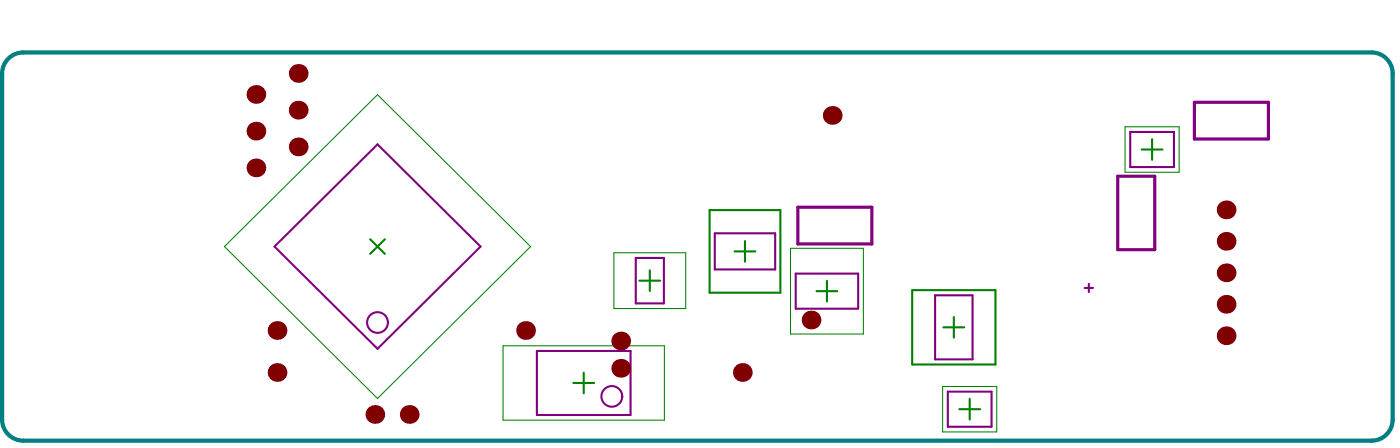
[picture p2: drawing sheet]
<svg xmlns="http://www.w3.org/2000/svg" width="111mm" height="36mm" viewBox="0 0 111 36" stroke-linecap="round" stroke-linejoin="round" font-family="sans-serif">
<g fill="none" stroke="#008000" stroke-width=".17">
<path d="M29.5 19l1.1 1.2M30.6 19l-1.1 1.2M56.5 16.7h5.6v6.6h-5.6zM58.5 20h1.6M59.3 19.2v1.6M90.9 11.9h1.7M91.7 11.1v1.6M45.7 30.5h1.6M46.5 29.6v1.7M50.9 22.3h1.7M51.7 21.5v1.6M65 23.2h1.7"/>
<path d="M65.8 22.3v1.7M72.6 23.1h6.7v5.9h-6.7zM75.1 26h1.7M76 25.2v1.7M76.4 32.5h1.6M77.2 31.7v1.7"/>
</g>
<path d="M17.9 19.6l12.2-12.1 12.1 12.1-12.1 12.1zM62.9 19.7h5.8v6.9h-5.8zM89.6 10.1h4.3v3.6h-4.3zM40.1 27.5h12.8v5.9h-12.8zM48.9 20.1h5.7v4.4h-5.7zM75.1 30.7h4.3v3.7h-4.3z" fill="none" stroke="#008000" stroke-width=".08"/>
<g fill="none" stroke="#800080" stroke-width=".17">
<path d="M21.9 19.6l8.2-8.1 8.2 8.1-8.2 8.1zM56.9 18.6h4.8v2.8h-4.8zM90 10.5h3.5v2.8h-3.5zM42.8 27.9h7.4v5.1h-7.4zM50.6 20.5h2.3v3.6h-2.3zM63.4 21.8h4.9v2.8h-4.9zM74.5 23.5h2.9v5.1h-2.9zM75.5 31.1h3.5v2.8h-3.5zM86.4 22.9h.6M86.7 22.6v.6"/>
<circle cx="30.1" cy="25.7" r=".83"/>
<circle cx="48.7" cy="31.5" r=".83"/>
</g>
<path d="M.7 4.7l.7-.5h.5h107.3a1.68 1.68 0 0 1 1.7 1.6v27.6a1.68 1.68 0 0 1-1.7 1.6h-107.3a1.68 1.68 0 0 1-1.7-1.6v-27.6v-.4z" fill="none" stroke="#008080" stroke-width=".34"/>
<path d="M63.5 16.5h5.9v2.9h-5.9zM89 14h2.9v5.9h-2.9zM95.1 8.1h5.9v3h-5.9z" fill="none" stroke="#800080" stroke-width=".25"/>
<g fill="#800000">
<circle cx="49.4" cy="29.3" r=".74"/>
<circle cx="66.3" cy="9.2" r=".74"/>
<circle cx="97.6" cy="21.7" r=".74"/>
<circle cx="97.6" cy="19.2" r=".74"/>
<circle cx="29.8" cy="33" r=".74"/>
<circle cx="32.6" cy="33" r=".74"/>
<circle cx="49.4" cy="27.1" r=".74"/>
<circle cx="97.6" cy="24.2" r=".74"/>
<circle cx="97.6" cy="26.7" r=".74"/>
<circle cx="97.6" cy="16.7" r=".74"/>
<circle cx="23.7" cy="11.7" r=".74"/>
<circle cx="23.7" cy="8.8" r=".74"/>
<circle cx="23.7" cy="5.8" r=".74"/>
<circle cx="64.6" cy="25.5" r=".74"/>
<circle cx="22.1" cy="29.6" r=".74"/>
<circle cx="22.1" cy="26.3" r=".74"/>
<circle cx="20.4" cy="10.4" r=".74"/>
<circle cx="20.4" cy="13.4" r=".74"/>
<circle cx="20.4" cy="7.5" r=".74"/>
<circle cx="41.8" cy="26.3" r=".74"/>
<circle cx="59.1" cy="29.6" r=".74"/>
</g>
</svg>
